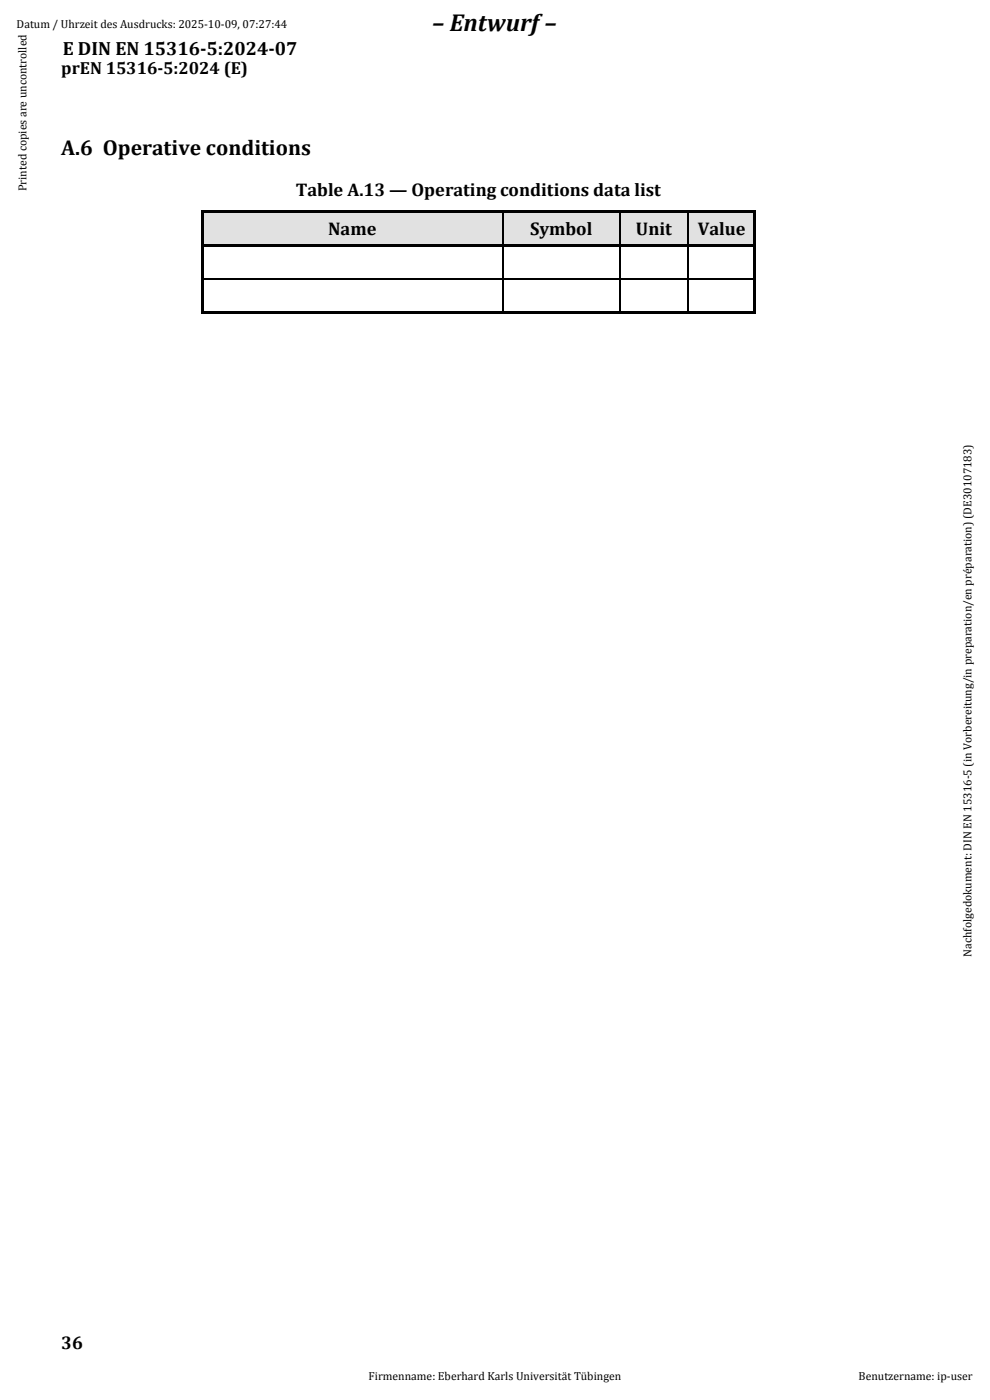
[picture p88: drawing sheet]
<svg xmlns="http://www.w3.org/2000/svg" width="210mm" height="297mm" viewBox="0 0 210 297" stroke-linecap="round" stroke-linejoin="round" font-family="sans-serif">
<defs><g id="words">
<text font-size="5.2" x="91.7" y="6.6">– Entwurf–</text>
<text font-size="4.6" x="13" y="32.8">A.6 Operative conditions</text>
<text font-size="4.1" x="13.3" y="11.6">E DIN EN 15316-5:2024-07</text>
<g font-size="3.9">
<text x="62.7" y="41.7">Table A.13 — Operating conditions data list</text>
<text x="69.6" y="49.9">Name</text>
<text x="112.4" y="49.9">Symbol</text>
<text x="134.9" y="49.9">Unit</text>
<text x="148" y="49.9">Value</text>
<text x="13" y="286.2">36</text>
</g>
<text font-size="3.7" x="13" y="15.6">prEN 15316-5:2024 (E)</text>
<g font-size="2.5">
<text x="3.5" y="6">Datum / Uhrzeit des Ausdrucks: 2025-10-09, 07:27:44</text>
<text x="5.6" y="40.6" transform="rotate(-90 5.6 40.6)">Printed copies are uncontrolled</text>
<text x="206.1" y="203" transform="rotate(-90 206.1 203)">Nachfolgedokument: DIN EN 15316-5 (in Vorbereitung/in preparation/en préparation) (DE30107183)</text>
<text x="78.2" y="292.7">Firmenname: Eberhard Karls Universität Tübingen</text>
<text x="182.1" y="292.7">Benutzername: ip-user</text>
</g>
</g></defs>
<g fill="#e1e1e1">
<path d="M43.2 45.2h63.3v6.7h-63.3z" fill-rule="evenodd"/>
<path d="M106.8 45.2h24.5v6.7h-24.5z" fill-rule="evenodd"/>
<path d="M131.6 45.2h14.3v6.7h-14.3z" fill-rule="evenodd"/>
<path d="M146.2 45.2h13.7v6.7h-13.7z" fill-rule="evenodd"/>
</g>
<g fill="#e1e1e1">
<path d="M44.8 45.2h59.9v6.7h-59.9z"/>
<path d="M108.5 45.2h21v6.7h-21z"/>
<path d="M133.3 45.2h10.8v6.7h-10.8z"/>
<path d="M148 45.2h10.2v6.7h-10.2z"/>
</g>
<g fill="#000">
<path d="M42.6 44.7h.5v.5h-.5z" fill-rule="evenodd"/>
<path d="M42.6 44.7h.5v.5h-.5z" fill-rule="evenodd"/>
<path d="M43.1 44.7h63.4v.5h-63.4z" fill-rule="evenodd"/>
</g>
<path d="M43.1 45.2h63.4" fill="none" stroke="#e1e1e1" stroke-width=".21"/>
<path d="M106.8 45.2h.2z" fill="#e1e1e1"/>
<path d="M106.5 45.2h.3z" fill="#000"/>
<g fill="#000">
<path d="M106.5 44.7h.5v.5h-.5z" fill-rule="evenodd"/>
<path d="M107 44.7h24.3v.5h-24.3z" fill-rule="evenodd"/>
</g>
<path d="M107 45.2h24.3" fill="none" stroke="#e1e1e1" stroke-width=".21"/>
<path d="M131.6 45.2h.2z" fill="#e1e1e1"/>
<path d="M131.3 45.2h.3z" fill="#000"/>
<g fill="#000">
<path d="M131.3 44.7h.5v.5h-.5z" fill-rule="evenodd"/>
<path d="M131.8 44.7h14.1v.5h-14.1z" fill-rule="evenodd"/>
</g>
<path d="M131.8 45.2h14.1" fill="none" stroke="#e1e1e1" stroke-width=".21"/>
<path d="M146.2 45.2h.2z" fill="#e1e1e1"/>
<path d="M42.6 59.1h.5v.2h-.5zM106.5 52.4h.3zM106.5 59.1h.3v.2h-.3zM131.3 52.4h.3zM131.3 59.1h.3v.2h-.3zM145.9 45.2h.3zM145.9 52.4h.3zM145.9 59.1h.3v.2h-.3zM159.9 59.1h.5v.2h-.5z" fill="#000"/>
<g fill="#000">
<path d="M42.6 45.2h.5v6.7h-.5z" fill-rule="evenodd"/>
<path d="M42.6 51.9h.5v.5h-.5z" fill-rule="evenodd"/>
<path d="M42.6 52.4h.5v6.7h-.5z" fill-rule="evenodd"/>
<path d="M43.1 51.9h63.4v.5h-63.4z" fill-rule="evenodd"/>
<path d="M106.5 51.9h.5v.5h-.5z" fill-rule="evenodd"/>
<path d="M107 51.9h24.3v.5h-24.3z" fill-rule="evenodd"/>
<path d="M131.3 51.9h.5v.5h-.5z" fill-rule="evenodd"/>
<path d="M131.8 51.9h14.1v.5h-14.1z" fill-rule="evenodd"/>
<path d="M145.9 44.7h.5v.5h-.5z" fill-rule="evenodd"/>
<path d="M145.9 51.9h.5v.5h-.5z" fill-rule="evenodd"/>
<path d="M146.4 44.7h13.5v.5h-13.5z" fill-rule="evenodd"/>
<path d="M146.4 51.9h13.5v.5h-13.5z" fill-rule="evenodd"/>
<path d="M159.9 44.7h.5v.5h-.5z" fill-rule="evenodd"/>
<path d="M159.9 44.7h.5v.5h-.5z" fill-rule="evenodd"/>
<path d="M159.9 45.2h.5v6.7h-.5z" fill-rule="evenodd"/>
<path d="M159.9 51.9h.5v.5h-.5z" fill-rule="evenodd"/>
<path d="M159.9 52.4h.5v6.7h-.5z" fill-rule="evenodd"/>
<path d="M42.6 59.3h.5v6.7h-.5z" fill-rule="evenodd"/>
<path d="M42.6 66h.5v.5h-.5z" fill-rule="evenodd"/>
<path d="M42.6 66h.5v.5h-.5z" fill-rule="evenodd"/>
<path d="M43.1 66h63.4v.5h-63.4z" fill-rule="evenodd"/>
<path d="M106.5 66h.5v.5h-.5z" fill-rule="evenodd"/>
<path d="M107 66h24.3v.5h-24.3z" fill-rule="evenodd"/>
<path d="M131.3 66h.5v.5h-.5z" fill-rule="evenodd"/>
<path d="M131.8 66h14.1v.5h-14.1z" fill-rule="evenodd"/>
<path d="M145.9 66h.5v.5h-.5z" fill-rule="evenodd"/>
<path d="M146.4 66h13.5v.5h-13.5z" fill-rule="evenodd"/>
<path d="M159.9 59.3h.5v6.7h-.5z" fill-rule="evenodd"/>
<path d="M159.9 66h.5v.5h-.5z" fill-rule="evenodd"/>
<path d="M159.9 66h.5v.5h-.5z" fill-rule="evenodd"/>
</g>
<path d="M146.4 45.2h13.5" fill="none" stroke="#e1e1e1" stroke-width=".21"/>
<g fill="none" stroke="#000" stroke-width=".25">
<path d="M43.1 59.2h63.4M106.6 45.2v6.7M106.6 52.4v6.7M106.6 59.3v6.7M106.8 59.2h24.5M131.4 45.2v6.7M131.4 52.4v6.7M131.4 59.3v6.7M131.6 59.2h14.3M146.1 45.2v6.7M146.1 52.4v6.7M146.1 59.3v6.7"/>
<path d="M146.2 59.2h13.7"/>
</g>
<use href="#words"/>
</svg>
